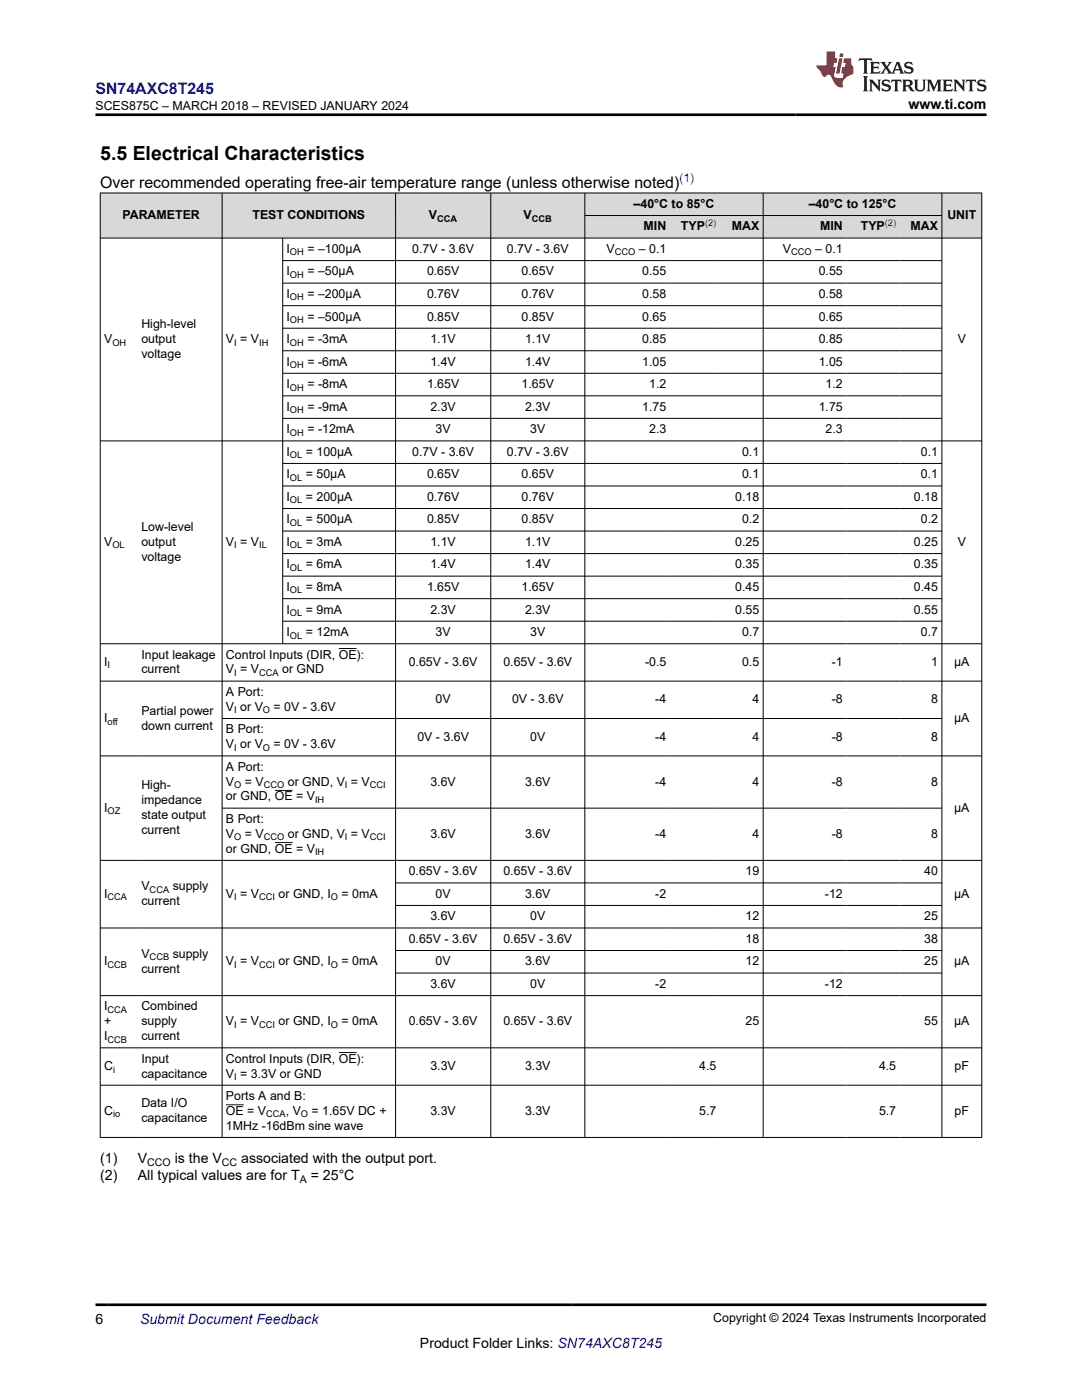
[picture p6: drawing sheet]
<svg xmlns="http://www.w3.org/2000/svg" width="216mm" height="279mm" viewBox="0 0 216 279" stroke-linecap="round" stroke-linejoin="round" font-family="sans-serif">
<defs><g id="words">
<text font-size="3.9" x="20" y="32">5.5 Electrical Characteristics</text>
<text font-size="3.2" fill="#00f" x="19" y="18.7">SN74AXC8T245</text>
<text font-size="3.2" x="20" y="37.5">Over recommended operating free-air temperature range (unless otherwise noted)</text>
<g font-size="2.8">
<text x="181.3" y="21.8">www.ti.com</text>
<text x="20" y="232.2">(1)</text>
<text x="27.5" y="232.2">V</text>
<text x="34.9" y="232.2">is the V</text>
<text x="48.1" y="232.2">associated with the output port.</text>
<text x="20" y="235.5">(2)</text>
<text x="27.5" y="235.5">All typical values are for T</text>
<text x="62" y="235.5">= 25°C</text>
<text x="19" y="264.2">6</text>
<text x="83.8" y="269">Product Folder Links: SN74AXC8T245</text>
</g>
<text font-size="2.8" fill="#00f" x="27.9" y="264.2">Submit Document Feedback</text>
<g font-size="2.5">
<text x="19" y="21.9">SCES875C – MARCH 2018 – REVISED JANUARY 2024</text>
<text x="126.4" y="41.5">–40°C to 85°C</text>
<text x="161.4" y="41.5">–40°C to 125°C</text>
<text x="24.4" y="43.7">PARAMETER</text>
<text x="50.4" y="43.7">TEST CONDITIONS</text>
<text x="85.6" y="43.7">V</text>
<text x="104.5" y="43.7">V</text>
<text x="128.4" y="46">MIN</text>
<text x="135.9" y="46">TYP</text>
<text x="146" y="46">MAX</text>
<text x="163.6" y="46">MIN</text>
<text x="171.8" y="46">TYP</text>
<text x="181.7" y="46">MAX</text>
<text x="189" y="43.7">UNIT</text>
<text x="57.2" y="50.5">I</text>
<text x="61.3" y="50.5">= –100µA</text>
<text x="82.3" y="50.5">0.7V - 3.6V</text>
<text x="101.1" y="50.5">0.7V - 3.6V</text>
<text x="121" y="50.5">V</text>
<text x="127.5" y="50.5">– 0.1</text>
<text x="156.2" y="50.5">V</text>
<text x="162.7" y="50.5">– 0.1</text>
<text x="57.2" y="59.5">I</text>
<text x="57.2" y="55">I</text>
<text x="61.3" y="59.5">= –200µA</text>
<text x="61.3" y="55">= –50µA</text>
<text x="85.2" y="59.5">0.76V</text>
<text x="85.2" y="55">0.65V</text>
<text x="104.1" y="55">0.65V</text>
<text x="104.1" y="59.5">0.76V</text>
<text x="128.2" y="55">0.55</text>
<text x="128.2" y="59.5">0.58</text>
<text x="163.4" y="55">0.55</text>
<text x="163.4" y="59.5">0.58</text>
<text x="28.2" y="65.5">High-level</text>
<text x="57.2" y="64">I</text>
<text x="61.3" y="64">= –500µA</text>
<text x="85.2" y="64">0.85V</text>
<text x="104.1" y="64">0.85V</text>
<text x="128.2" y="64">0.65</text>
<text x="163.4" y="64">0.65</text>
<text x="20.8" y="68.5">V</text>
<text x="28.2" y="68.5">output</text>
<text x="28.2" y="71.4">voltage</text>
<text x="45.1" y="68.5">V = V</text>
<text x="57.2" y="68.5">I</text>
<text x="61.3" y="68.5">= -3mA</text>
<text x="85.9" y="68.5">1.1V</text>
<text x="104.8" y="68.5">1.1V</text>
<text x="128.2" y="68.5">0.85</text>
<text x="163.4" y="68.5">0.85</text>
<text x="191.1" y="68.5">V</text>
<text x="57.2" y="73">I</text>
<text x="57.2" y="77.5">I</text>
<text x="61.3" y="73">= -6mA</text>
<text x="61.3" y="77.5">= -8mA</text>
<text x="85.2" y="77.5">1.65V</text>
<text x="85.9" y="73">1.4V</text>
<text x="104.1" y="77.5">1.65V</text>
<text x="104.8" y="73">1.4V</text>
<text x="128.2" y="73">1.05</text>
<text x="129.5" y="77.5">1.2</text>
<text x="163.4" y="73">1.05</text>
<text x="164.7" y="77.5">1.2</text>
<text x="57.2" y="82">I</text>
<text x="61.3" y="82">= -9mA</text>
<text x="85.9" y="82">2.3V</text>
<text x="104.8" y="82">2.3V</text>
<text x="128.2" y="82">1.75</text>
<text x="163.4" y="82">1.75</text>
<text x="57.2" y="86.5">I</text>
<text x="61.3" y="86.5">= -12mA</text>
<text x="86.9" y="86.5">3V</text>
<text x="105.8" y="86.5">3V</text>
<text x="129.5" y="86.5">2.3</text>
<text x="164.7" y="86.5">2.3</text>
<text x="57.2" y="91">I</text>
<text x="57.2" y="95.5">I</text>
<text x="61" y="91">= 100µA</text>
<text x="61" y="95.5">= 50µA</text>
<text x="82.3" y="91">0.7V - 3.6V</text>
<text x="85.2" y="95.5">0.65V</text>
<text x="101.1" y="91">0.7V - 3.6V</text>
<text x="104.1" y="95.5">0.65V</text>
<text x="148.1" y="91">0.1</text>
<text x="148.1" y="95.5">0.1</text>
<text x="183.7" y="91">0.1</text>
<text x="183.7" y="95.5">0.1</text>
<text x="57.2" y="99.9">I</text>
<text x="61" y="99.9">= 200µA</text>
<text x="85.2" y="99.9">0.76V</text>
<text x="104.1" y="99.9">0.76V</text>
<text x="146.7" y="99.9">0.18</text>
<text x="182.4" y="99.9">0.18</text>
<text x="28.2" y="106">Low-level</text>
<text x="57.2" y="104.4">I</text>
<text x="61" y="104.4">= 500µA</text>
<text x="85.2" y="104.4">0.85V</text>
<text x="104.1" y="104.4">0.85V</text>
<text x="148.1" y="104.4">0.2</text>
<text x="183.7" y="104.4">0.2</text>
<text x="20.8" y="108.9">V</text>
<text x="28.2" y="108.9">output</text>
<text x="28.2" y="111.9">voltage</text>
<text x="45.1" y="108.9">V = V</text>
<text x="57.2" y="108.9">I</text>
<text x="57.2" y="113.4">I</text>
<text x="61" y="108.9">= 3mA</text>
<text x="61" y="113.4">= 6mA</text>
<text x="85.9" y="108.9">1.1V</text>
<text x="85.9" y="113.4">1.4V</text>
<text x="104.8" y="108.9">1.1V</text>
<text x="104.8" y="113.4">1.4V</text>
<text x="146.7" y="108.9">0.25</text>
<text x="146.7" y="113.4">0.35</text>
<text x="182.4" y="108.9">0.25</text>
<text x="182.4" y="113.4">0.35</text>
<text x="191.1" y="108.9">V</text>
<text x="57.2" y="117.9">I</text>
<text x="61" y="117.9">= 8mA</text>
<text x="85.2" y="117.9">1.65V</text>
<text x="104.1" y="117.9">1.65V</text>
<text x="146.7" y="117.9">0.45</text>
<text x="182.4" y="117.9">0.45</text>
<text x="57.2" y="122.4">I</text>
<text x="61" y="122.4">= 9mA</text>
<text x="85.9" y="122.4">2.3V</text>
<text x="104.8" y="122.4">2.3V</text>
<text x="146.7" y="122.4">0.55</text>
<text x="182.4" y="122.4">0.55</text>
<text x="28.2" y="131.4">Input leakage</text>
<text x="45.1" y="131.4">Control Inputs (DIR, OE):</text>
<text x="57.2" y="126.9">I</text>
<text x="61" y="126.9">= 12mA</text>
<text x="86.9" y="126.9">3V</text>
<text x="105.8" y="126.9">3V</text>
<text x="148.1" y="126.9">0.7</text>
<text x="183.7" y="126.9">0.7</text>
<text x="20.8" y="132.9">I</text>
<text x="28.2" y="134.4">current</text>
<text x="45.1" y="134.4">V = V</text>
<text x="56.3" y="134.4">or GND</text>
<text x="81.6" y="132.9">0.65V - 3.6V</text>
<text x="100.4" y="132.9">0.65V - 3.6V</text>
<text x="128.7" y="132.9">-0.5</text>
<text x="148.1" y="132.9">0.5</text>
<text x="166" y="132.9">-1</text>
<text x="185.8" y="132.9">1</text>
<text x="190.4" y="132.9">µA</text>
<text x="28.2" y="142.6">Partial power</text>
<text x="45.1" y="138.9">A Port:</text>
<text x="45.1" y="141.9">V or V</text>
<text x="54.6" y="141.9">= 0V - 3.6V</text>
<text x="86.9" y="140.4">0V</text>
<text x="102.2" y="140.4">0V - 3.6V</text>
<text x="130.8" y="140.4">-4</text>
<text x="150.1" y="140.4">4</text>
<text x="166" y="140.4">-8</text>
<text x="185.8" y="140.4">8</text>
<text x="20.8" y="144.1">I</text>
<text x="28.2" y="145.6">down current</text>
<text x="45.1" y="146.4">B Port:</text>
<text x="45.1" y="149.3">V or V</text>
<text x="54.6" y="149.3">= 0V - 3.6V</text>
<text x="83.3" y="147.8">0V - 3.6V</text>
<text x="105.8" y="147.8">0V</text>
<text x="130.8" y="147.8">-4</text>
<text x="150.1" y="147.8">4</text>
<text x="166" y="147.8">-8</text>
<text x="185.8" y="147.8">8</text>
<text x="190.4" y="144.1">µA</text>
<text x="45.1" y="153.8">A Port:</text>
<text x="20.8" y="162">I</text>
<text x="28.2" y="157.5">High-</text>
<text x="28.2" y="160.5">impedance</text>
<text x="45.1" y="159.7">or GND, OE = V</text>
<text x="45.1" y="156.8">V</text>
<text x="48.9" y="156.8">= V</text>
<text x="57.4" y="156.8">or GND, V = V</text>
<text x="85.9" y="156.8">3.6V</text>
<text x="104.8" y="156.8">3.6V</text>
<text x="130.8" y="156.8">-4</text>
<text x="150.1" y="156.8">4</text>
<text x="166" y="156.8">-8</text>
<text x="185.8" y="156.8">8</text>
<text x="190.4" y="162">µA</text>
<text x="28.2" y="163.5">state output</text>
<text x="28.2" y="166.4">current</text>
<text x="45.1" y="164.2">B Port:</text>
<text x="45.1" y="167.2">V</text>
<text x="48.9" y="167.2">= V</text>
<text x="57.4" y="167.2">or GND, V = V</text>
<text x="85.9" y="167.2">3.6V</text>
<text x="104.8" y="167.2">3.6V</text>
<text x="130.8" y="167.2">-4</text>
<text x="150.1" y="167.2">4</text>
<text x="166" y="167.2">-8</text>
<text x="185.8" y="167.2">8</text>
<text x="45.1" y="170.2">or GND, OE = V</text>
<text x="20.8" y="179.2">I</text>
<text x="28.2" y="177.7">V</text>
<text x="34.5" y="177.7">supply</text>
<text x="45.1" y="179.2">V = V</text>
<text x="55.6" y="179.2">or GND, I</text>
<text x="68.1" y="179.2">= 0mA</text>
<text x="81.6" y="174.7">0.65V - 3.6V</text>
<text x="86.9" y="179.2">0V</text>
<text x="100.4" y="174.7">0.65V - 3.6V</text>
<text x="104.8" y="179.2">3.6V</text>
<text x="130.8" y="179.2">-2</text>
<text x="148.8" y="174.7">19</text>
<text x="164.6" y="179.2">-12</text>
<text x="184.4" y="174.7">40</text>
<text x="190.4" y="179.2">µA</text>
<text x="28.2" y="180.6">current</text>
<text x="85.9" y="183.7">3.6V</text>
<text x="105.8" y="183.7">0V</text>
<text x="148.8" y="183.7">12</text>
<text x="184.4" y="183.7">25</text>
<text x="28.2" y="191.2">V</text>
<text x="34.5" y="191.2">supply</text>
<text x="81.6" y="188.2">0.65V - 3.6V</text>
<text x="100.4" y="188.2">0.65V - 3.6V</text>
<text x="148.8" y="188.2">18</text>
<text x="184.4" y="188.2">38</text>
<text x="20.8" y="192.7">I</text>
<text x="28.2" y="194.1">current</text>
<text x="45.1" y="192.7">V = V</text>
<text x="55.6" y="192.7">or GND, I</text>
<text x="68.1" y="192.7">= 0mA</text>
<text x="85.9" y="197.2">3.6V</text>
<text x="86.9" y="192.7">0V</text>
<text x="104.8" y="192.7">3.6V</text>
<text x="105.8" y="197.2">0V</text>
<text x="130.8" y="197.2">-2</text>
<text x="148.8" y="192.7">12</text>
<text x="164.6" y="197.2">-12</text>
<text x="184.4" y="192.7">25</text>
<text x="190.4" y="192.7">µA</text>
<text x="20.8" y="201.7">I</text>
<text x="28.2" y="201.7">Combined</text>
<text x="20.8" y="204.6">+</text>
<text x="20.8" y="207.6">I</text>
<text x="28.2" y="204.6">supply</text>
<text x="28.2" y="207.6">current</text>
<text x="45.1" y="204.6">V = V</text>
<text x="55.6" y="204.6">or GND, I</text>
<text x="68.1" y="204.6">= 0mA</text>
<text x="81.6" y="204.6">0.65V - 3.6V</text>
<text x="100.4" y="204.6">0.65V - 3.6V</text>
<text x="148.8" y="204.6">25</text>
<text x="184.4" y="204.6">55</text>
<text x="190.4" y="204.6">µA</text>
<text x="20.8" y="213.6">C</text>
<text x="28.2" y="212.1">Input</text>
<text x="28.2" y="215">capacitance</text>
<text x="45.1" y="212.1">Control Inputs (DIR, OE):</text>
<text x="45.1" y="215">V = 3.3V or GND</text>
<text x="85.9" y="213.6">3.3V</text>
<text x="104.8" y="213.6">3.3V</text>
<text x="139.5" y="213.6">4.5</text>
<text x="175.4" y="213.6">4.5</text>
<text x="190.5" y="213.6">pF</text>
<text x="28.2" y="221">Data I/O</text>
<text x="45.1" y="219.5">Ports A and B:</text>
<text x="20.8" y="222.5">C</text>
<text x="28.2" y="224">capacitance</text>
<text x="45.1" y="225.5">1MHz -16dBm sine wave</text>
<text x="45.1" y="222.5">OE = V</text>
<text x="57" y="222.5">, V</text>
<text x="62.2" y="222.5">= 1.65V DC +</text>
<text x="85.9" y="222.5">3.3V</text>
<text x="104.8" y="222.5">3.3V</text>
<text x="139.5" y="222.5">5.7</text>
<text x="175.4" y="222.5">5.7</text>
<text x="190.5" y="222.5">pF</text>
<text x="142.3" y="263.9">Copyright © 2024 Texas Instruments Incorporated</text>
</g>
<text font-size="2.4" fill="#00f" x="135.6" y="36.4">(1)</text>
<g font-size="2.1">
<text x="29.4" y="232.7">CCO</text>
<text x="44.3" y="232.7">CC</text>
<text x="59.8" y="236.1">A</text>
</g>
<g font-size="1.9">
<text x="87.2" y="44.2">CCA</text>
<text x="106.1" y="44.2">CCB</text>
<text x="57.9" y="51">OH</text>
<text x="122.7" y="51">CCO</text>
<text x="157.9" y="51">CCO</text>
<text x="57.9" y="60">OH</text>
<text x="57.9" y="55.5">OH</text>
<text x="57.9" y="64.5">OH</text>
<text x="22.4" y="69">OH</text>
<text x="46.7" y="69">I</text>
<text x="51.7" y="69">IH</text>
<text x="57.9" y="69">OH</text>
<text x="57.9" y="73.5">OH</text>
<text x="57.9" y="78">OH</text>
<text x="57.9" y="82.5">OH</text>
<text x="57.9" y="86.9">OH</text>
<text x="57.9" y="91.4">OL</text>
<text x="57.9" y="95.9">OL</text>
<text x="57.9" y="100.4">OL</text>
<text x="57.9" y="104.9">OL</text>
<text x="22.4" y="109.4">OL</text>
<text x="46.7" y="109.4">I</text>
<text x="51.7" y="109.4">IL</text>
<text x="57.9" y="109.4">OL</text>
<text x="57.9" y="113.9">OL</text>
<text x="57.9" y="118.4">OL</text>
<text x="57.9" y="122.9">OL</text>
<text x="57.9" y="127.4">OL</text>
<text x="21.5" y="133.4">I</text>
<text x="46.7" y="134.9">I</text>
<text x="51.7" y="134.9">CCA</text>
<text x="46.7" y="142.4">I</text>
<text x="52.5" y="142.4">O</text>
<text x="21.5" y="144.6">off</text>
<text x="46.7" y="149.8">I</text>
<text x="52.5" y="149.8">O</text>
<text x="46.7" y="157.3">O</text>
<text x="52.6" y="157.3">CCO</text>
<text x="62.9" y="160.2">IH</text>
<text x="68.8" y="157.3">I</text>
<text x="73.8" y="157.3">CCI</text>
<text x="21.5" y="162.5">OZ</text>
<text x="46.7" y="167.7">O</text>
<text x="52.6" y="167.7">CCO</text>
<text x="68.8" y="167.7">I</text>
<text x="73.8" y="167.7">CCI</text>
<text x="62.9" y="170.7">IH</text>
<text x="21.5" y="179.7">CCA</text>
<text x="29.9" y="178.2">CCA</text>
<text x="46.7" y="179.7">I</text>
<text x="51.7" y="179.7">CCI</text>
<text x="66" y="179.7">O</text>
<text x="29.9" y="191.7">CCB</text>
<text x="21.5" y="193.2">CCB</text>
<text x="46.7" y="193.2">I</text>
<text x="51.7" y="193.2">CCI</text>
<text x="66" y="193.2">O</text>
<text x="21.5" y="202.1">CCA</text>
<text x="21.5" y="208.1">CCB</text>
<text x="46.7" y="205.1">I</text>
<text x="51.7" y="205.1">CCI</text>
<text x="66" y="205.1">O</text>
<text x="22.6" y="214.1">i</text>
<text x="46.7" y="215.5">I</text>
<text x="22.6" y="223">io</text>
<text x="53.1" y="223">CCA</text>
<text x="60.1" y="223">O</text>
</g>
<g font-size="1.9" fill="#00f">
<text x="140.7" y="45.1">(2)</text>
<text x="176.6" y="45.1">(2)</text>
</g>
</g></defs>
<g fill="#d8d8d8">
<path d="M20 38.5h175.9v4.5h-175.9z" fill-rule="evenodd"/>
<path d="M20.1 38.6h24.2v8.8h-24.2z" fill-rule="evenodd"/>
<path d="M44.4 38.6h34.5v8.8h-34.5z" fill-rule="evenodd"/>
<path d="M79 38.6h18.9v8.8h-18.9z" fill-rule="evenodd"/>
<path d="M98 38.6h18.6v8.8h-18.6z" fill-rule="evenodd"/>
<path d="M116.8 38.6h35.4v4.4h-35.4z" fill-rule="evenodd"/>
<path d="M152.3 38.6h35.6v4.4h-35.6z" fill-rule="evenodd"/>
<path d="M188 38.6h7.8v8.8h-7.8z" fill-rule="evenodd"/>
<path d="M116.8 43.1h16.9v4.3h-16.9z" fill-rule="evenodd"/>
<path d="M133.7 43.1h9.9v4.3h-9.9z" fill-rule="evenodd"/>
<path d="M143.6 43.1h8.6v4.3h-8.6z" fill-rule="evenodd"/>
<path d="M152.3 43.1h16.6v4.3h-16.6z" fill-rule="evenodd"/>
<path d="M168.9 43.1h10.6v4.3h-10.6z" fill-rule="evenodd"/>
<path d="M179.5 43.1h8.4v4.3h-8.4z" fill-rule="evenodd"/>
</g>
<g fill="none" stroke="#000" stroke-width=".2">
<path d="M19.9 38.5h176.1M20 38.5v188.6M44.3 38.5v188.6M78.9 38.5v188.6M97.9 38.5v188.6M116.7 38.5v188.6M152.3 38.5v188.6M187.9 38.5v188.6M195.9 38.5v188.6M19.9 47.5h176.1M56.4 47.5v81M56.4 52h131.6"/>
<path d="M56.4 56.5h131.6M116.7 43h71.3M56.4 61h131.6M56.4 65.5h131.6M56.4 70h131.6M56.4 74.5h131.6M56.4 79h131.6M19.9 88h176.1M56.4 83.5h131.6M56.4 92.5h131.6M56.4 97h131.6M56.4 101.5h131.6"/>
<path d="M56.4 106h131.6M56.4 110.5h131.6M56.4 115h131.6M56.4 119.5h131.6M19.9 128.5h176.1M19.9 135.9h176.1M56.4 124h131.6M67.6 129.4h3.6M19.9 150.9h176.1M44.3 143.4h143.7M54.8 157.7h3.6M19.9 171.7h176.1"/>
<path d="M44.3 161.3h143.7M54.8 168.2h3.6M78.9 176.2h109.1M19.9 185.2h176.1M19.9 198.7h176.1M78.9 180.7h109.1M78.9 189.7h109.1M78.9 194.2h109.1M19.9 209.1h176.1M19.9 216.6h176.1M67.6 210.1h3.6M19.9 227h176.1"/>
<path d="M45.1 220.5h3.6"/>
</g>
<path d="M171.5 11.6l-.2 .6 .5-.2h.6v.1v2.2l-.2 .4h1l-.2-.4v-2.2v-.1h.5l.5 .2-.1-.6zM173.6 12.4l.2 .3v1.6l-.2 .4h1.9l.1-.6a1.08 1.08 0 0 1-1.3 .2v-.7h.6l.4 .2v-.7l-.4 .2h-.6v-.5l.2-.2a1 1 0 0 1 1 .3l-.1-.5zM175.7 12.4l.9 1.1-1 1.2h.9l-.2-.2 .5-.8 .4 .8-.2 .2h1.6l-.2-.2 .2-.5h.9l.1 .5-.1 .2h.9l-.2-.4-.8-1.9h-.5l-.9 2.1-.9-1.1 .9-1h-.8l.2 .2-.4 .6-.4-.6 .2-.2zM179 12.8l.4 1h-.7zM180.7 12.5a.65 .65 0 0 0-.2 .7 .65 .65 0 0 0 .6 .5l.6 .1 .1 .3a.79 .79 0 0 1-.7 .4 .79 .79 0 0 1-.7-.5l.1 .7 .2-.1a.93 .93 0 0 0 1.1 0 .93 .93 0 0 0 .4-.9 1.46 1.46 0 0 0-1.2-.6l-.1-.3a1.09 1.09 0 0 1 1.2 .2l-.2-.6-.1 .1-.5-.2zM172.2 15.2l.2 .4v2.2l-.2 .4h1l-.2-.4v-2.2l.2-.4zM173.4 15.9l.2 .4v1.5l-.2 .4h.8l-.3-.4 .1-1.3 1.6 1.8v-2l.2-.4h-.7l.1 .2 .1 1.1-1.2-1.3zM176.2 16a.65 .65 0 0 0-.2 .8 .65 .65 0 0 0 .6 .4l.6 .2 .1 .2a.79 .79 0 0 1-.7 .4 .79 .79 0 0 1-.7-.5l.1 .7 .2-.1a.93 .93 0 0 0 1.1 .1 .93 .93 0 0 0 .4-1 1.46 1.46 0 0 0-1.2-.5l-.1-.4a1.09 1.09 0 0 1 1.2 .2l-.1-.6-.2 .1-.5-.1zM177.9 15.9l-.1 .6a.63 .63 0 0 1 .8-.3v1.6l-.3 .4h1l-.2-.4v-1.6a.66 .66 0 0 1 .8 .3l-.1-.6zM180 15.9l.2 .4v1.5l-.2 .4h1l-.2-.2-.1-.7h.5l.1 .2a.79 .79 0 0 0 1.2 .6l-1-.9a.61 .61 0 0 0 .6-.6 .61 .61 0 0 0-.5-.7zM180.8 16.2h.1a.47 .47 0 0 1 .5 .1 .47 .47 0 0 1 .1 .5l-.1 .1-.7 .1zM182.3 15.9l.2 .2a2.27 2.27 0 0 0 .4 2 1.04 1.04 0 0 0 1.7-.7v-1.3l.2-.2h-.8l.2 .4v1.1a.6 .6 0 0 1-.6 .6 .6 .6 0 0 1-.6-.6v-1.1l.3-.4zM184.9 15.9l.2 .4v1.5l-.2 .4h.8l-.3-.4v-1.4l.9 1.9 .9-1.9v1.4l-.3 .4h1l-.2-.4v-1.5l.2-.4h-.8l-.7 1.5-.6-1.5zM188.1 15.9l.2 .4v1.5l-.2 .4h1.9l.1-.6a1.09 1.09 0 0 1-1.3 .2v-.7h.6l.4 .2v-.6l-.4 .2h-.6v-.6l.2-.1a1.01 1.01 0 0 1 1 .3l-.1-.6zM190.2 15.9l.3 .4v1.5l-.3 .4h.8l-.2-.4v-1.3l1.6 1.8v-2l.2-.4h-.7l.2 .2v1.1l-1.2-1.3zM192.8 15.9l-.1 .6a.63 .63 0 0 1 .8-.3v1.6l-.3 .4h1l-.2-.4v-1.6a.66 .66 0 0 1 .8 .3l-.1-.6zM195.2 16a.65 .65 0 0 0-.2 .8 .65 .65 0 0 0 .6 .4l.6 .2 .2 .2a.79 .79 0 0 1-.7 .4 .79 .79 0 0 1-.7-.5l.1 .7 .2-.1a.93 .93 0 0 0 1 .1 .93 .93 0 0 0 .5-1 1.46 1.46 0 0 0-1.3-.5v-.4a1.09 1.09 0 0 1 1.2 .2l-.2-.6-.2 .1-.5-.1z" fill="#231f20"/>
<path d="M164.9 10.3v2.7h-2l.1 .4 .8 1a.95 .95 0 0 0 1 .9 .59 .59 0 0 1 .5-.4 .59 .59 0 0 1 .5 .3l.4 .8a1.59 1.59 0 0 0 2.1 1.4 1.61 1.61 0 0 1 1-2.3l1-.3-.1-1.5a1.59 1.59 0 0 1-.3-1.7h-1.5l-.2 .9h.6l-.2 .9h-.5l-.2 .9v.3l.4 .1-.1 .9h-.7a.73 .73 0 0 1-1-.7l.3-1.5h-.5l.1-.9h.5l.2-.9h-.5v-1.3zM167.4 11.6l-.6 3.1h.7l.6-3.1zM167.6 10.7l-.1 .6h.7l.1-.6z" fill="#ed1c24"/>
<path d="M19 22.9h177.8M19 260.4h177.8" fill="none" stroke="#000" stroke-width=".53"/>
<use href="#words"/>
</svg>
